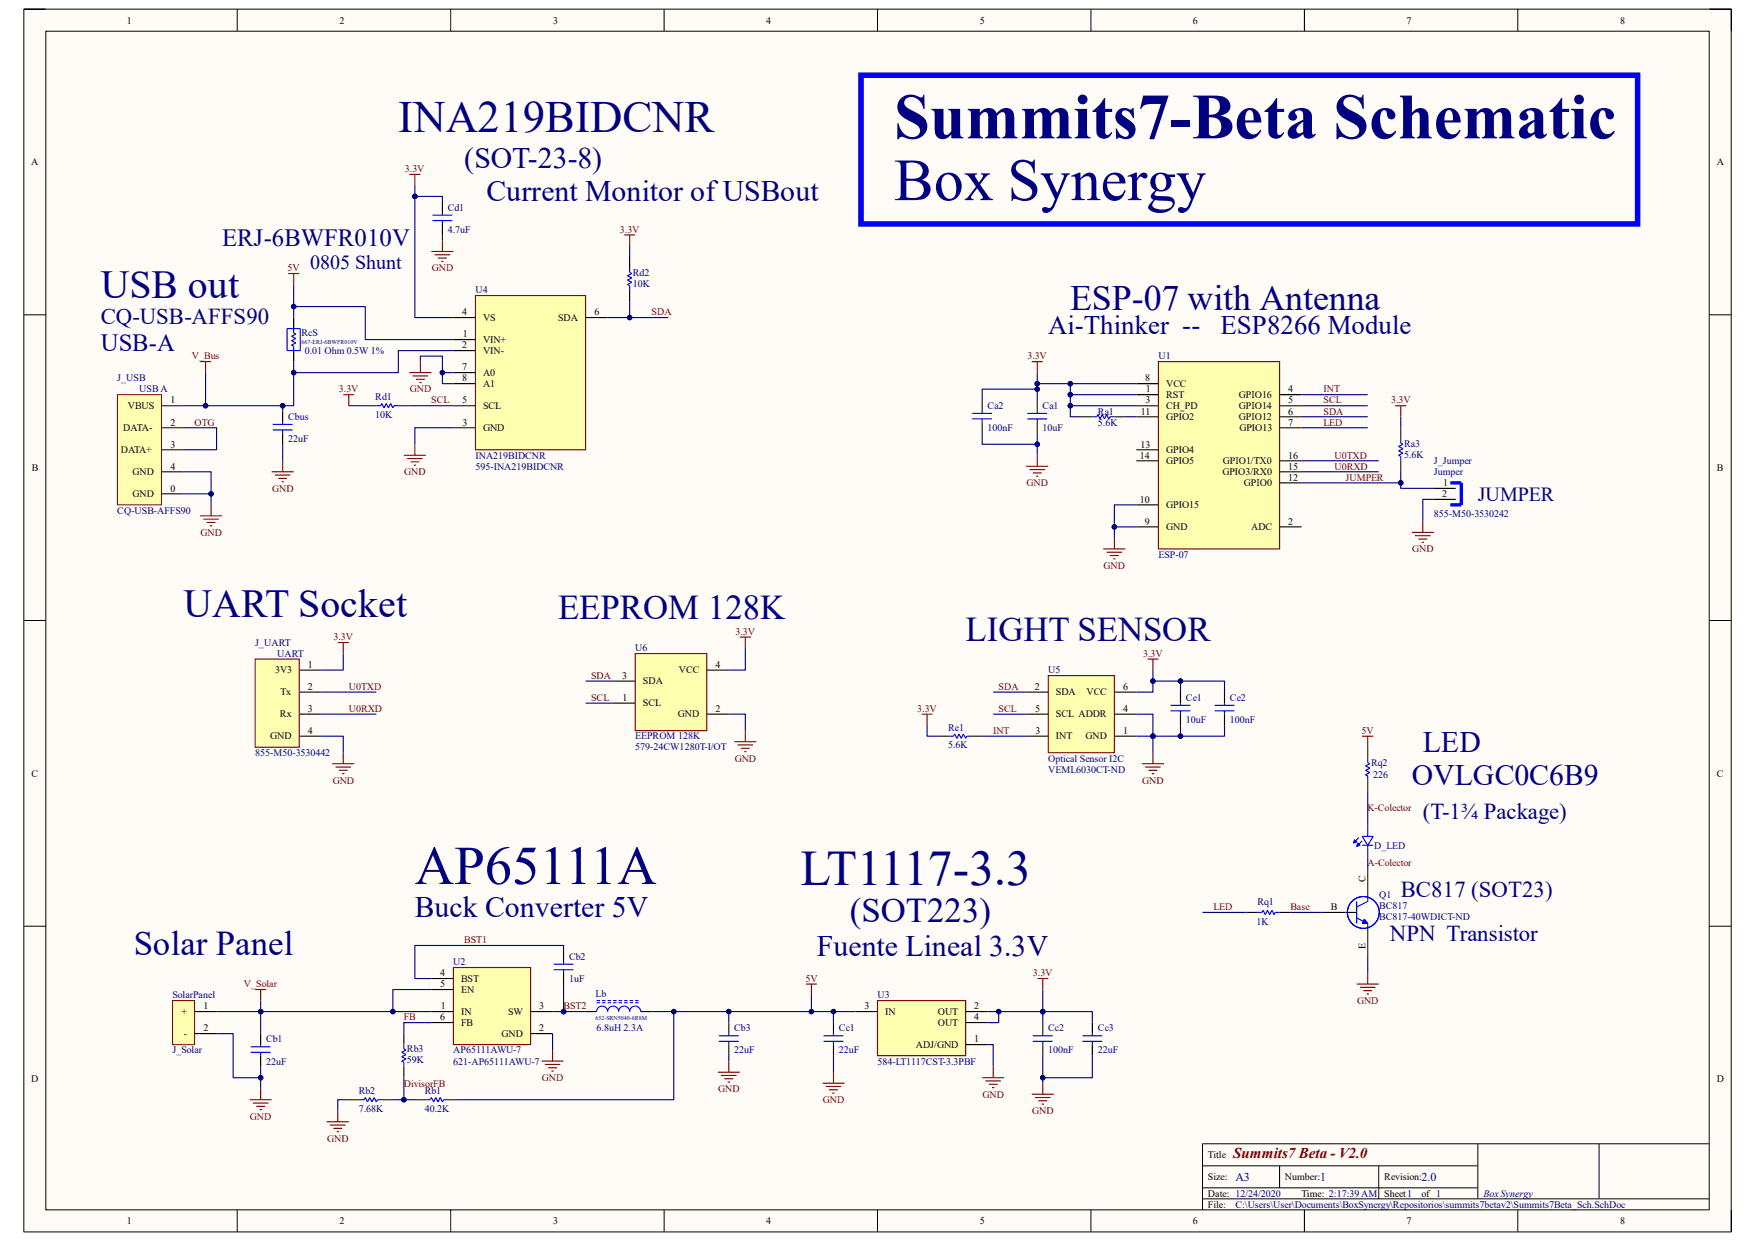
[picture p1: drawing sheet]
<svg xmlns="http://www.w3.org/2000/svg" width="297mm" height="210mm" viewBox="0 0 297 210" stroke-linecap="round" stroke-linejoin="round" font-family="sans-serif">
<defs><g id="words">
<text font-size="10.9" fill="#000080" x="151.3" y="23.4">Summits7-Beta Schematic</text>
<text font-size="10.1" fill="#000080" x="151.3" y="33.9">Box Synergy</text>
<text font-size="9.3" fill="#000080" x="70.2" y="149.6">AP65111A</text>
<text font-size="8.4" fill="#000080" x="135.5" y="149.8">LT1117-3.3</text>
<text font-size="7.6" fill="#000080" x="67.4" y="22.3">INA219BIDCNR</text>
<g font-size="6.7" fill="#000080">
<text x="17.1" y="50.4">USB out</text>
<text x="31.1" y="104.5">UART Socket</text>
</g>
<text font-size="6.1" fill="#000080" x="181.1" y="52.5">ESP-07 with Antenna</text>
<g font-size="5.9" fill="#000080">
<text x="94.4" y="104.7">EEPROM 128K</text>
<text x="163.4" y="108.4">LIGHT SENSOR</text>
<text x="143.8" y="156">(SOT223)</text>
<text x="22.6" y="161.5">Solar Panel</text>
</g>
<g font-size="5" fill="#000080">
<text x="78.6" y="28.4">(SOT-23-8)</text>
<text x="82.3" y="34">Current Monitor of USBout</text>
<text x="240.8" y="127.2">LED</text>
<text x="238.9" y="132.8">OVLGC0C6B9</text>
<text x="70.2" y="155.2">Buck Converter 5V</text>
<text x="138.3" y="161.7">Fuente Lineal 3.3V</text>
</g>
<g font-size="4.5" fill="#000080">
<text x="177.4" y="56.5">Ai-Thinker --</text>
<text x="206.6" y="56.5">ESP8266 Module</text>
</g>
<g font-size="4.2" fill="#000080">
<text x="37.6" y="41.7">ERJ-6BWFR010V</text>
<text x="17.1" y="59.4">USB-A</text>
</g>
<g font-size="3.9" fill="#000080">
<text x="17.1" y="54.8">CQ-USB-AFFS90</text>
<text x="240.8" y="138.7">(T-1¾ Package)</text>
<text x="237.1" y="151.7">BC817 (SOT23)</text>
<text x="235.2" y="159.2">NPN Transistor</text>
</g>
<g font-size="3.4" fill="#000080">
<text x="52.5" y="45.6">0805 Shunt</text>
<text x="250.1" y="84.7">JUMPER</text>
</g>
<text font-size="2.5" fill="#800000" x="208.7" y="196">Summits7 Beta - V2.0</text>
<g font-size="2" fill="#000080">
<text x="209.1" y="199.9">A3</text>
<text x="223.4" y="199.9">1</text>
<text x="240.6" y="199.9">2.0</text>
</g>
<g font-size="1.7">
<text x="21.5" y="4">1</text>
<text x="57.4" y="4">2</text>
<text x="93.6" y="4">3</text>
<text x="129.7" y="4">4</text>
<text x="165.8" y="4">5</text>
<text x="201.9" y="4">6</text>
<text x="238" y="4">7</text>
<text x="274.2" y="4">8</text>
<text x="5.3" y="28">A</text>
<text x="290.5" y="28">A</text>
<text x="78.2" y="53.4">4</text>
<text x="100.6" y="53.4">6</text>
<text x="78.2" y="59">2</text>
<text x="78.3" y="57.1">1</text>
<text x="81.7" y="54.3">VS</text>
<text x="81.7" y="58">VIN+</text>
<text x="81.7" y="59.9">VIN-</text>
<text x="94.4" y="54.3">SDA</text>
<text x="78.2" y="62.7">7</text>
<text x="78.2" y="64.6">8</text>
<text x="81.7" y="63.6">A0</text>
<text x="81.7" y="65.5">A1</text>
<text x="193.8" y="64.6">8</text>
<text x="197.4" y="65.5">VCC</text>
<text x="21.6" y="69.2">VBUS</text>
<text x="28.8" y="68.3">1</text>
<text x="78.2" y="68.3">5</text>
<text x="81.7" y="69.2">SCL</text>
<text x="193.1" y="70.1">11</text>
<text x="193.8" y="68.3">3</text>
<text x="193.9" y="66.4">1</text>
<text x="197.4" y="69.2">CH_PD</text>
<text x="197.4" y="67.4">RST</text>
<text x="197.4" y="71.1">GPIO2</text>
<text x="209.7" y="67.4">GPIO16</text>
<text x="209.7" y="69.2">GPIO14</text>
<text x="209.7" y="71.1">GPIO12</text>
<text x="218" y="66.4">4</text>
<text x="218" y="68.3">5</text>
<text x="218" y="70.1">6</text>
<text x="20.4" y="76.7">DATA+</text>
<text x="20.9" y="72.9">DATA-</text>
<text x="28.8" y="72">2</text>
<text x="28.8" y="75.7">3</text>
<text x="78.3" y="72">3</text>
<text x="81.7" y="72.9">GND</text>
<text x="192.9" y="77.6">14</text>
<text x="193" y="75.7">13</text>
<text x="197.4" y="76.7">GPIO4</text>
<text x="209.8" y="72.9">GPIO13</text>
<text x="218" y="72">7</text>
<text x="218" y="77.6">16</text>
<text x="5.4" y="79.7">B</text>
<text x="22.4" y="80.4">GND</text>
<text x="28.8" y="79.5">4</text>
<text x="28.8" y="83.2">0</text>
<text x="197.4" y="78.6">GPIO5</text>
<text x="206.9" y="80.4">GPIO3/RX0</text>
<text x="207" y="78.6">GPIO1/TX0</text>
<text x="210.5" y="82.3">GPIO0</text>
<text x="218" y="79.5">15</text>
<text x="218" y="81.4">12</text>
<text x="244.3" y="82.3">1</text>
<text x="290.6" y="79.7">B</text>
<text x="22.4" y="84.2">GND</text>
<text x="192.9" y="85.1">10</text>
<text x="193.8" y="88.8">9</text>
<text x="197.4" y="89.7">GND</text>
<text x="197.4" y="86">GPIO15</text>
<text x="211.8" y="89.7">ADC</text>
<text x="218" y="88.8">2</text>
<text x="244.1" y="84.2">2</text>
<text x="46.6" y="114">3V3</text>
<text x="52.1" y="113">1</text>
<text x="114.9" y="114">VCC</text>
<text x="121.1" y="113">4</text>
<text x="47.5" y="117.7">Tx</text>
<text x="52.1" y="116.8">2</text>
<text x="105.3" y="114.9">3</text>
<text x="105.4" y="118.6">1</text>
<text x="108.8" y="119.5">SCL</text>
<text x="108.8" y="115.8">SDA</text>
<text x="175.1" y="116.8">2</text>
<text x="178.7" y="117.7">SDA</text>
<text x="183.9" y="117.7">VCC</text>
<text x="190.1" y="116.8">6</text>
<text x="45.7" y="125.1">GND</text>
<text x="47.4" y="121.4">Rx</text>
<text x="52.1" y="120.5">3</text>
<text x="52.1" y="124.2">4</text>
<text x="114.7" y="121.4">GND</text>
<text x="121.1" y="120.5">2</text>
<text x="175.2" y="120.5">5</text>
<text x="175.2" y="124.2">3</text>
<text x="178.7" y="121.4">SCL ADDR</text>
<text x="178.7" y="125.1">INT</text>
<text x="183.7" y="125.1">GND</text>
<text x="190.1" y="124.2">1</text>
<text x="190.1" y="120.5">4</text>
<text x="5.3" y="131.4">C</text>
<text x="290.6" y="131.4">C</text>
<text x="231.1" y="149.2" transform="rotate(-90 231.1 149.2)">C</text>
<text x="225.2" y="154.1">B</text>
<text x="231.1" y="160.6" transform="rotate(-90 231.1 160.6)">E</text>
<text x="74.5" y="165.2">4</text>
<text x="74.5" y="167.1">5</text>
<text x="78" y="166.2">BST</text>
<text x="30.7" y="171.7">+</text>
<text x="34.4" y="170.8">1</text>
<text x="74.5" y="172.7">6</text>
<text x="74.6" y="170.8">1</text>
<text x="78" y="168">EN</text>
<text x="78" y="171.7">IN</text>
<text x="78" y="173.6">FB</text>
<text x="86" y="171.7">SW</text>
<text x="91.3" y="170.8">3</text>
<text x="146.3" y="170.8">3</text>
<text x="149.8" y="171.7">IN</text>
<text x="158.7" y="171.7">OUT</text>
<text x="158.7" y="173.6">OUT</text>
<text x="164.9" y="170.8">2</text>
<text x="164.9" y="172.7">4</text>
<text x="31.1" y="175.5">-</text>
<text x="34.4" y="174.5">2</text>
<text x="84.9" y="175.5">GND</text>
<text x="91.3" y="174.5">2</text>
<text x="155" y="177.3">ADJ/GND</text>
<text x="164.9" y="176.4">1</text>
<text x="5.3" y="183.2">D</text>
<text x="290.5" y="183.2">D</text>
<text x="204.4" y="196">Title</text>
<text x="204.4" y="199.7">Size:</text>
<text x="204.4" y="202.5">Date: 12/24/2020</text>
<text x="217.5" y="199.7">Number:</text>
<text x="220.3" y="202.5">Time: 2:17:39 AM</text>
<text x="234.3" y="199.7">Revision:</text>
<text x="234.3" y="202.5">Sheet1</text>
<text x="240.6" y="202.5">of 1</text>
<text x="21.5" y="207.2">1</text>
<text x="57.4" y="207.2">2</text>
<text x="93.6" y="207.2">3</text>
<text x="129.7" y="207.2">4</text>
<text x="165.8" y="207.2">5</text>
<text x="201.9" y="207.2">6</text>
<text x="204.4" y="204.4">File:</text>
<text x="238" y="207.2">7</text>
<text x="274.2" y="207.2">8</text>
</g>
<g font-size="1.7" fill="#800000">
<text x="68.5" y="29.2">3.3V</text>
<text x="104.9" y="39.4">3.3V</text>
<text x="48.7" y="45.9">5V</text>
<text x="73.1" y="45.9">GND</text>
<text x="110.3" y="53.4">SDA</text>
<text x="32.5" y="60.8">V_Bus</text>
<text x="173.9" y="60.8">3.3V</text>
<text x="57.4" y="66.4">3.3V</text>
<text x="69.3" y="66.4">GND</text>
<text x="73" y="68.3">SCL</text>
<text x="224" y="68.3">SCL</text>
<text x="224" y="70.1">SDA</text>
<text x="224" y="66.4">INT</text>
<text x="235.4" y="68.3">3.3V</text>
<text x="32.9" y="72">OTG</text>
<text x="224" y="72">LED</text>
<text x="225.8" y="77.6">U0TXD</text>
<text x="46.1" y="83.2">GND</text>
<text x="68.4" y="80.4">GND</text>
<text x="173.7" y="82.3">GND</text>
<text x="225.8" y="79.5">U0RXD</text>
<text x="227.7" y="81.4">JUMPER</text>
<text x="33.9" y="90.7">GND</text>
<text x="239" y="93.5">GND</text>
<text x="186.8" y="96.3">GND</text>
<text x="124.5" y="107.4">3.3V</text>
<text x="56.4" y="108.4">3.3V</text>
<text x="193.5" y="111.2">3.3V</text>
<text x="59" y="116.8">U0TXD</text>
<text x="100" y="114.9">SDA</text>
<text x="100" y="118.6">SCL</text>
<text x="169" y="116.8">SDA</text>
<text x="59" y="120.5">U0RXD</text>
<text x="155.2" y="120.5">3.3V</text>
<text x="168.1" y="124.2">INT</text>
<text x="169" y="120.5">SCL</text>
<text x="230.4" y="124.2">5V</text>
<text x="124.3" y="128.9">GND</text>
<text x="56.3" y="132.6">GND</text>
<text x="193.3" y="132.6">GND</text>
<text x="231.4" y="137.3">K-Colector</text>
<text x="231.4" y="146.6">A-Colector</text>
<text x="205.4" y="154.1">LED</text>
<text x="218.4" y="154.1">Base</text>
<text x="78.6" y="159.6">BST1</text>
<text x="41.3" y="167.1">V_Solar</text>
<text x="136.3" y="166.2">5V</text>
<text x="174.8" y="165.2">3.3V</text>
<text x="68.3" y="172.7">FB</text>
<text x="95.4" y="170.8">BST2</text>
<text x="229.7" y="169.9">GND</text>
<text x="68.3" y="183.9">DivisorFB</text>
<text x="91.7" y="183">GND</text>
<text x="121.5" y="184.8">GND</text>
<text x="166.3" y="185.8">GND</text>
<text x="42.3" y="189.5">GND</text>
<text x="139.2" y="186.7">GND</text>
<text x="174.7" y="188.6">GND</text>
<text x="55.4" y="193.2">GND</text>
</g>
<g font-size="1.7" fill="#000080">
<text x="75.8" y="35.7">Cd1</text>
<text x="75.8" y="39.4">4.7uF</text>
<text x="107.1" y="46.7">Rd2</text>
<text x="80.5" y="49.7">U4</text>
<text x="107.1" y="48.6">10K</text>
<text x="51" y="56.9">RcS</text>
<text x="51.6" y="59.9">0.01 Ohm 0.5W 1%</text>
<text x="19.9" y="64.6">J_USB</text>
<text x="196" y="60.8">U1</text>
<text x="23.6" y="66.4">USB A</text>
<text x="48.8" y="71.1">Cbus</text>
<text x="63.5" y="67.7">Rd1</text>
<text x="63.5" y="70.7">10K</text>
<text x="167.1" y="69.2">Ca2</text>
<text x="176.4" y="69.2">Ca1</text>
<text x="185.8" y="70.1">Ra1</text>
<text x="48.8" y="74.8">22uF</text>
<text x="80.5" y="77.6">INA219BIDCNR</text>
<text x="167.1" y="72.9">100nF</text>
<text x="176.4" y="72.9">10uF</text>
<text x="185.8" y="72">5.6K</text>
<text x="237.6" y="75.6">Ra3</text>
<text x="237.6" y="77.4">5.6K</text>
<text x="80.5" y="79.5">595-INA219BIDCNR</text>
<text x="242.7" y="80.4">Jumper</text>
<text x="242.7" y="78.6">J_Jumper</text>
<text x="19.9" y="87">CQ-USB-AFFS90</text>
<text x="242.7" y="87.5">855-M50-3530242</text>
<text x="196" y="94.4">ESP-07</text>
<text x="43.2" y="109.3">J_UART</text>
<text x="46.9" y="111.2">UART</text>
<text x="107.5" y="110.2">U6</text>
<text x="177.4" y="114">U5</text>
<text x="200.7" y="118.6">Ce1</text>
<text x="208.2" y="118.6">Ce2</text>
<text x="107.5" y="125.1">EEPROM 128K</text>
<text x="160.4" y="123.7">Re1</text>
<text x="200.7" y="122.3">10uF</text>
<text x="208.2" y="122.3">100nF</text>
<text x="43.2" y="127.9">855-M50-3530442</text>
<text x="107.5" y="127">579-24CW1280T-I/OT</text>
<text x="160.4" y="126.7">5.6K</text>
<text x="177.4" y="130.8">VEML6030CT-ND</text>
<text x="177.4" y="128.9">Optical Sensor I2C</text>
<text x="232" y="129.6">Rq2</text>
<text x="232.4" y="131.7">226</text>
<text x="232.6" y="143.6">D_LED</text>
<text x="212.8" y="153.1">Rq1</text>
<text x="233.4" y="155.7">BC817-40WDICT-ND</text>
<text x="233.4" y="152">Q1</text>
<text x="233.4" y="153.9">BC817</text>
<text x="212.6" y="156.5">1K</text>
<text x="76.7" y="163.4">U2</text>
<text x="96.3" y="162.4">Cb2</text>
<text x="96.3" y="166.2">1uF</text>
<text x="29.2" y="169">SolarPanel</text>
<text x="100.8" y="168.8">Lb</text>
<text x="148.5" y="169">U3</text>
<text x="29.2" y="178.3">J_Solar</text>
<text x="45" y="176.4">Cb1</text>
<text x="68.9" y="178.1">Rb3</text>
<text x="68.9" y="180">59K</text>
<text x="76.7" y="178.3">AP65111AWU-7</text>
<text x="101" y="174.5">6.8uH 2.3A</text>
<text x="124.2" y="174.5">Cb3</text>
<text x="124.2" y="178.3">22uF</text>
<text x="142" y="174.5">Cc1</text>
<text x="142" y="178.3">22uF</text>
<text x="177.4" y="174.5">Cc2</text>
<text x="177.4" y="178.3">100nF</text>
<text x="185.8" y="174.5">Cc3</text>
<text x="185.8" y="178.3">22uF</text>
<text x="45" y="180.2">22uF</text>
<text x="60.7" y="185.2">Rb2</text>
<text x="71.9" y="185.2">Rb1</text>
<text x="76.7" y="180.2">621-AP65111AWU-7</text>
<text x="148.5" y="180.2">584-LT1117CST-3.3PBF</text>
<text x="60.7" y="188.2">7.68K</text>
<text x="71.9" y="188.2">40.2K</text>
<text x="251" y="202.5">Box Synergy</text>
<text x="209.1" y="204.4">C:\Users\User\Documents\BoxSynergy\Repositorios\summits7betav2\Summits7Beta_Sch.SchDoc</text>
</g>
<g font-size="1" fill="#000080">
<text x="51" y="58.2">667-ERJ-6BWFR010V</text>
<text x="100.8" y="172.6">652-SRN5040-6R8M</text>
</g>
</g></defs>
<path d="M4 1.5h289v207h-289z" fill-rule="evenodd" fill="#fffcf8"/>
<path d="M4 1.5h289v207h-289z" fill="none" stroke="#000" stroke-width=".17"/>
<path d="M7.8 5.3h281.5v199.4h-281.5z" fill-rule="evenodd" fill="#fffcf8"/>
<g fill="none" stroke="#000" stroke-width=".17">
<path d="M4 1.5h3.8M7.8 5.3h281.5v199.4h-281.5zM40.1 1.5v3.8M76.3 1.5v3.8M112.4 1.5v3.8M148.5 1.5v3.8M184.6 1.5v3.8M220.7 1.5v3.8M256.9 1.5v3.8M289.3 1.5h3.7v3.8M4 53.3h3.8M289.3 53.3h3.7"/>
<path d="M4 105h3.8M289.3 105h3.7M4 156.7h3.8M289.3 156.7h3.7M203.5 197.3h46.6M216.6 197.3v3.7M233.3 197.3v5.6M250.1 193.6v9.3M270.6 193.6v9.3M289.3 193.6h-85.8v11.1M40.2 204.7v3.8M76.3 204.7v3.8"/>
<path d="M112.4 204.7v3.8M148.5 204.7v3.8M184.6 204.7v3.8M203.5 202.9h85.8M203.5 201h46.6M220.7 204.7v3.8M256.9 204.7v3.8M293 204.7v3.8"/>
</g>
<path d="M33.9 61.2h1.8M34.8 61.2v1.9M43.2 167.5h1.8M44.1 167.5v1.8M42.2 186.1h3.8M42.8 186.7h2.6M43.4 187.2h1.5M43.9 187.8h.4M44.1 184.2v1.9" fill="none" stroke="#800000" stroke-width=".19"/>
<path d="M29.2 169.3h3.7v7.5h-3.7z" fill-rule="evenodd" fill="#ffffb0"/>
<path d="M29.2 169.3h3.7v7.5h-3.7z" fill="none" stroke="#800000" stroke-width=".17"/>
<path d="M32.9 171.2h3.8M32.9 174.9h3.8M44.1 174.9v1.9M44.1 178.6v1.9" fill="none" stroke="#000" stroke-width=".19"/>
<path d="M42.4 178.1h3.4M42.4 177.2h3.4M44.1 176.8v.4M44.1 178.1v.5" fill="none" stroke="#00f" stroke-width=".19"/>
<path d="M148.5 169.3h14.9v9.3h-14.9z" fill-rule="evenodd" fill="#ffffb0"/>
<g fill="none" stroke="#800000" stroke-width=".19">
<path d="M33.9 87.3h3.7M34.4 87.9h2.6M35 88.4h1.5M35.5 89h.4M35.7 85.4v1.9M136.4 166.5h1.9M137.3 166.5v1.9M148.5 169.3h14.9v9.3h-14.9zM175.5 165.6h1.9M176.5 165.6v1.9M139.2 183.3h3.7M139.8 183.9h2.6"/>
<path d="M140.3 184.4h1.5M140.9 185h.3M141.1 181.5v1.8M166.2 182.4h3.7M166.8 182.9h2.6M167.3 183.5h1.5M167.9 184.1h.4M168.1 180.5v1.9M174.6 185.2h3.7M175.2 185.7h2.6M175.7 186.3h1.5M176.3 186.8h.4"/>
<path d="M176.5 183.3v1.9"/>
</g>
<path d="M144.8 171.2h3.7M163.4 171.2h3.7M163.4 173.1h3.7M163.4 176.8h3.8" fill="none" stroke="#000" stroke-width=".19"/>
<path d="M43.2 111.5h7.4v14.9h-7.4z" fill-rule="evenodd" fill="#ffffb0"/>
<path d="M43.2 111.5h7.4v14.9h-7.4z" fill="none" stroke="#800000" stroke-width=".17"/>
<path d="M74.9 34.2v1.8M74.9 37.9v1.9M166.2 67.7v1.9M166.2 71.5v1.8M50.6 113.4h3.8M50.6 117.1h3.8M50.6 120.9h3.8M50.6 124.6h3.8" fill="none" stroke="#000" stroke-width=".19"/>
<g fill="none" stroke="#800000" stroke-width=".19">
<path d="M69.3 29.5h1.8M70.2 29.5v1.9M48.8 46.3h1.8M49.7 46.3v1.8M73 42.6h3.7M73.6 43.1h2.6M74.1 43.7h1.5M74.7 44.2h.4M74.9 40.7v1.9M68.3 77h3.8M68.9 77.6h2.6M69.5 78.2h1.5"/>
<path d="M70 78.7h.4M70.2 75.2v1.8M173.7 78.9h3.7M174.2 79.5h2.6M174.6 61.2h1.9M175.5 61.2v1.9M175.5 77v1.9M174.8 80h1.5M175.4 80.6h.3M238.9 90.1h3.8M239.5 90.7h2.6M240 91.2h1.5"/>
<path d="M240.6 91.8h.4M240.8 88.2v1.9M57.2 108.7h1.8M58.1 108.7v1.9M56.2 129.2h3.8M56.8 129.8h2.6M57.3 130.4h1.5M57.9 130.9h.4M58.1 127.4v1.8"/>
</g>
<path d="M73.2 37.3h3.3M73.2 36.4h3.3M74.9 36v.4M74.9 37.3v.6M164.5 70.9h3.4M164.5 70h3.4M166.2 69.6v.4M166.2 70.9v.6" fill="none" stroke="#00f" stroke-width=".19"/>
<path d="M80.5 50h18.6v26.1h-18.6z" fill-rule="evenodd" fill="#ffffb0"/>
<path d="M80.5 50h18.6v26.1h-18.6z" fill="none" stroke="#800000" stroke-width=".19"/>
<path d="M49.7 53.7v1.9M49.7 59.3v1.9M76.7 53.7h3.8M76.7 57.5h3.8M76.7 59.3h3.8M99.1 53.7h3.7M76.7 63.1h3.8M76.7 64.9h3.8M76.7 68.7h3.8M76.7 72.4h3.8" fill="none" stroke="#000" stroke-width=".19"/>
<path d="M48.6 55.6h2.2v3.7h-2.2zM49.7 55.6v.8l.4 .1-.8 .4 .8 .4-.8 .4 .8 .3-.8 .4 .4 .2v.7" fill="none" stroke="#00f" stroke-width=".19"/>
<path d="M76.7 163.7h13.1v13.1h-13.1z" fill-rule="evenodd" fill="#ffffb0"/>
<g fill="none" stroke="#800000" stroke-width=".19">
<path d="M76.7 163.7h13.1v13.1h-13.1zM91.7 179.6h3.7M93.5 177.7v1.9M123.3 179.6v1.9M229.6 166.5h3.7M230.2 167.1h2.6M230.7 167.7h1.5M231.3 168.2h.4M231.5 164.7v1.8M55.3 189.8h3.7M55.9 190.4h2.6M56.4 191h1.5"/>
<path d="M57 191.5h.4M57.2 188v1.8M92.2 180.1h2.6M92.8 180.7h1.5M93.3 181.3h.4M121.5 181.5h3.7M122 182h2.7M122.6 182.6h1.5M123.2 183.1h.3"/>
</g>
<g fill="none" stroke="#000" stroke-width=".19">
<path d="M106.6 43.5v1.9M106.6 49.1v1.8M211 154.4h1.8M216.6 154.4h1.8M68.3 174.9v1.9M73 165.6h3.7M73 167.5h3.7M73 171.2h3.7M73 173.1h3.7M89.8 171.2h3.7M89.8 174.9h3.7M95.4 160.9v1.9"/>
<path d="M95.4 164.7v1.8M99.1 171.2h1.9M108.4 171.2h1.9M123.3 173.1v1.8M123.3 176.8v1.8M59 186.1h1.9M64.6 186.1h1.9M68.3 180.5v1.9M70.2 186.1h1.9M75.8 186.1h1.9"/>
</g>
<g fill="none" stroke="#00f" stroke-width=".19">
<path d="M106.6 45.4v.7l.3 .2-.7 .4 .7 .3-.7 .4 .7 .4-.7 .3 .4 .2v.8M212.8 154.4h.8l.2-.4 .3 .8 .4-.8 .4 .8 .4-.8 .3 .8 .2-.4h.8M230 141.7l-.7 .7M230.5 141.6h1.9l-.9 1.4zM230.5 143h1.9M230.5 142.3l-.6 .6M68.3 176.8v.7l.4 .2-.7 .4 .7 .4-.7 .3 .7 .4-.7 .4 .3 .2v.7M93.7 164.1h3.4M93.7 163.2h3.4M95.4 162.8v.4M95.4 164.1v.6M101 171.2a.93 .93 0 0 1 .9-.9 .93 .93 0 0 1 .9 .9 .93 .93 0 0 1 1-.9 .93 .93 0 0 1 .9 .9 .93 .93 0 0 1 .9-.9 .93 .93 0 0 1 1 .9 .93 .93 0 0 1 .9-.9 .93 .93 0 0 1 .9 .9"/>
<path d="M101 169.7h.6M101 169.3h.6M101.9 169.7h.6M101.9 169.3h.6M102.8 169.7h.6M102.8 169.3h.6M103.8 169.7h.5M103.8 169.3h.5M104.7 169.7h.6M104.7 169.3h.6M105.6 169.7h.6M105.6 169.3h.6"/>
<path d="M106.6 169.7h.5M106.6 169.3h.5M107.5 169.7h.6M107.5 169.3h.6M121.7 176.2h3.3M121.7 175.3h3.3M123.3 174.9v.4M123.3 176.2v.6M60.9 186.1h.7l.2-.4 .4 .8 .4-.8 .3 .8 .4-.8 .4 .8 .2-.4h.7M72.1 186.1h.7l.2-.4 .4 .8 .4-.8 .3 .8 .4-.8 .4 .8 .2-.4h.7"/>
</g>
<path d="M229.2 142.1l.4 .4-.6 .2z" fill="#00f"/>
<path d="M229.2 142.1l.4 .4-.6 .2z" fill="none" stroke="#00f" stroke-width=".19"/>
<path d="M229.8 142.7l.4 .3-.6 .2z" fill="#00f"/>
<g fill="none" stroke="#00f" stroke-width=".19">
<path d="M46.2 72.8h3.3M46.2 71.8h3.3M47.8 71.5v.3M47.8 72.8v.5M63.7 68.7h.7l.2-.4 .4 .7 .4-.7 .3 .7 .4-.7 .4 .7 .2-.3h.7M173.9 70.9h3.3M173.9 70h3.3M175.5 69.6v.4M175.5 70.9v.6M229.8 142.7l.4 .3-.6 .2zM231.5 140.4v1.2M231.5 143v1.2"/>
<path d="M139.4 176.2h3.3M139.4 175.3h3.3M141.1 174.9v.4M141.1 176.2v.6M174.8 176.2h3.3M174.8 175.3h3.3M176.5 174.9v.4M176.5 176.2v.6"/>
</g>
<path d="M47.8 69.6v1.9M47.8 73.3v1.9M61.8 68.7h1.9M67.4 68.7h1.9M175.5 67.7v1.9M175.5 71.5v1.8M231.5 139.5v.9M231.5 144.2v.9M141.1 173.1v1.8M141.1 176.8v1.8M176.5 173.1v1.8M176.5 176.8v1.8" fill="none" stroke="#000" stroke-width=".19"/>
<path d="M105.6 39.8h1.9M106.6 39.8v1.8M46 79.8h3.7M47.8 78v1.8M58.1 66.8h1.9M59 66.8v1.9M46.5 80.4h2.6M47.1 81h1.5M47.7 81.5h.3" fill="none" stroke="#800000" stroke-width=".19"/>
<circle cx="95.4" cy="171.2" r=".37" fill="#000080"/>
<circle cx="95.4" cy="171.2" r=".37" fill="none" stroke="#000080" stroke-width=".17"/>
<path d="M242.7 82.6h3.7M242.7 84.5h3.7" fill="none" stroke="#000" stroke-width=".19"/>
<path d="M245.4 81.7h1.9v3.7h-1.9" fill="none" stroke="#00f" stroke-width=".56"/>
<path d="M145.7 12.7h131.4v25.2h-131.4z" fill="none" stroke="#00f" stroke-width=".93" stroke-linecap="butt"/>
<path d="M69.3 63.1h3.7M69.8 63.6h2.6M70.4 64.2h1.5M71 64.7h.3M71.1 61.2v1.9" fill="none" stroke="#800000" stroke-width=".19"/>
<path d="M19.9 66.8h7.4v18.6h-7.4z" fill-rule="evenodd" fill="#ffffb0"/>
<path d="M19.9 66.8h7.4v18.6h-7.4z" fill="none" stroke="#800000" stroke-width=".17"/>
<path d="M27.3 68.7h3.8M27.3 72.4h3.8M27.3 76.1h3.8M27.3 79.8h3.8M27.3 83.6h3.8" fill="none" stroke="#000" stroke-width=".19"/>
<path d="M107.5 110.6h12.1v13.1h-12.1z" fill-rule="evenodd" fill="#ffffb0"/>
<path d="M107.5 110.6h12.1v13.1h-12.1zM125.2 107.8h1.9M126.1 107.8v1.9M124.3 125.5h3.7M124.8 126.1h2.6M125.4 126.6h1.5M126 127.2h.3M126.1 123.7v1.8" fill="none" stroke="#800000" stroke-width=".19"/>
<path d="M103.8 119h3.7M103.8 115.3h3.7M119.6 113.4h3.7M119.6 120.9h3.7" fill="none" stroke="#000" stroke-width=".19"/>
<path d="M196 61.2h20.6v31.7h-20.6z" fill-rule="evenodd" fill="#ffffb0"/>
<g fill="none" stroke="#800000" stroke-width=".19">
<path d="M196 61.2h20.6v31.7h-20.6zM236.1 68.7h1.9M237.1 68.7v1.8M186.7 92.9h3.8M187.3 93.5h2.6M187.8 94h1.5M188.4 94.6h.4M188.6 91v1.9M194.2 111.5h1.8M195.1 111.5v1.9M193.3 129.2h3.7M193.8 129.8h2.6"/>
<path d="M194.4 130.4h1.5M194.9 130.9h.4M195.1 127.4v1.8M230.5 124.6h1.9M231.5 124.6v1.8"/>
</g>
<g fill="none" stroke="#000" stroke-width=".19">
<path d="M183 70.5h1.9M188.6 70.5h1.9M192.3 64.9h3.7M192.3 68.7h3.7M192.3 66.8h3.7M192.3 70.5h3.7M192.3 78h3.7M192.3 76.1h3.7M216.6 68.7h3.7M216.6 66.8h3.7M216.6 70.5h3.7M216.6 72.4h3.7"/>
<path d="M216.6 79.8h3.7M216.6 78h3.7M237.1 72.4v1.9M237.1 78v1.8M192.3 89.2h3.7M192.3 85.4h3.7M216.6 89.2h3.7M216.6 81.7h3.7M231.5 126.4v1.9M231.5 132v1.9"/>
</g>
<path d="M184.9 70.5h.7l.2-.3 .4 .7 .3-.7 .4 .7 .4-.7 .4 .7 .1-.4h.8M237.1 74.3v.7l.3 .2-.7 .4 .7 .3-.7 .4 .7 .4-.7 .3 .4 .2v.8M231.5 128.3v.8l.3 .1-.7 .4 .7 .4-.7 .4 .7 .3-.7 .4 .4 .2v.7" fill="none" stroke="#00f" stroke-width=".19"/>
<path d="M177.4 114.3h11.2v13.1h-11.2z" fill-rule="evenodd" fill="#ffffb0"/>
<path d="M177.4 114.3h11.2v13.1h-11.2zM156 120.9h1.8M156.9 120.9v1.8" fill="none" stroke="#800000" stroke-width=".19"/>
<g fill="none" stroke="#000" stroke-width=".19">
<path d="M173.7 117.1h3.7M188.6 117.1h3.7M199.8 117.1v1.9M207.2 117.1v1.9M158.8 124.6h1.8M164.4 124.6h1.8M173.7 120.9h3.7M173.7 124.6h3.7M188.6 120.9h3.7M188.6 124.6h3.7M199.8 120.9v1.8M207.2 120.9v1.8"/>
<path d="M224 154.4h5.6M231.5 147v5.5M231.5 156.3v5.6M184.9 173.1v1.8M184.9 176.8v1.8"/>
</g>
<g fill="none" stroke="#00f" stroke-width=".19">
<path d="M198.1 119.4h3.4M199.8 119v.4M205.6 119.4h3.3M207.2 119v.4M160.6 124.6h.8l.2-.4 .3 .8 .4-.8 .4 .8 .3-.8 .4 .8 .2-.4h.8M198.1 120.3h3.4M199.8 120.3v.6M205.6 120.3h3.3M207.2 120.3v.6M229.6 152.5v3.8M229.6 155.3l1.9 1M230.9 155.5l.6 .8h-1z"/>
<path d="M231.1 156.1l-.2-.4-.2 .4 .8 .2M231.5 152.5l-1.9 1M183.2 176.2h3.3M183.2 175.3h3.3M184.9 174.9v.4M184.9 176.2v.6"/>
<circle cx="230.7" cy="154.4" r="2.69"/>
</g>
<path d="M31.1 83.6h4.6M231.5 133.9v5.6" fill="none" stroke="#000080" stroke-width=".19"/>
<circle cx="35.7" cy="83.6" r=".37" fill="#000080"/>
<circle cx="35.7" cy="83.6" r=".37" fill="none" stroke="#000080" stroke-width=".17"/>
<path d="M31.1 79.8h4.6v5.6" fill="none" stroke="#000080" stroke-width=".19"/>
<circle cx="35.7" cy="83.6" r=".37" fill="#000080"/>
<circle cx="35.7" cy="83.6" r=".37" fill="none" stroke="#000080" stroke-width=".17"/>
<path d="M31.1 72.4h5.6v3.7h-5.6M34.8 63.1v5.6h-3.7" fill="none" stroke="#000080" stroke-width=".19"/>
<circle cx="34.8" cy="68.7" r=".37" fill="#000080"/>
<circle cx="34.8" cy="68.7" r=".37" fill="none" stroke="#000080" stroke-width=".17"/>
<path d="M49.7 61.2v7.5h-14.9" fill="none" stroke="#000080" stroke-width=".19"/>
<circle cx="49.7" cy="63.1" r=".37" fill="#000080"/>
<circle cx="49.7" cy="63.1" r=".37" fill="none" stroke="#000080" stroke-width=".17"/>
<circle cx="47.8" cy="68.7" r=".37" fill="#000080"/>
<circle cx="47.8" cy="68.7" r=".37" fill="none" stroke="#000080" stroke-width=".17"/>
<circle cx="34.8" cy="68.7" r=".37" fill="#000080"/>
<circle cx="34.8" cy="68.7" r=".37" fill="none" stroke="#000080" stroke-width=".17"/>
<path d="M36.7 174.9h2.8v7.5h4.6" fill="none" stroke="#000080" stroke-width=".19"/>
<circle cx="44.1" cy="182.4" r=".37" fill="#000080"/>
<circle cx="44.1" cy="182.4" r=".37" fill="none" stroke="#000080" stroke-width=".17"/>
<path d="M36.7 171.2h36.3" fill="none" stroke="#000080" stroke-width=".19"/>
<circle cx="66.5" cy="171.2" r=".37" fill="#000080"/>
<circle cx="66.5" cy="171.2" r=".37" fill="none" stroke="#000080" stroke-width=".17"/>
<circle cx="44.1" cy="171.2" r=".37" fill="#000080"/>
<circle cx="44.1" cy="171.2" r=".37" fill="none" stroke="#000080" stroke-width=".17"/>
<path d="M76.7 59.3h-9.3v3.8h-17.7" fill="none" stroke="#000080" stroke-width=".19"/>
<circle cx="49.7" cy="63.1" r=".37" fill="#000080"/>
<circle cx="49.7" cy="63.1" r=".37" fill="none" stroke="#000080" stroke-width=".17"/>
<path d="M49.7 51.9h12.1v5.6h14.9" fill="none" stroke="#000080" stroke-width=".19"/>
<circle cx="49.7" cy="51.9" r=".37" fill="#000080"/>
<circle cx="49.7" cy="51.9" r=".37" fill="none" stroke="#000080" stroke-width=".17"/>
<path d="M59 68.7h2.8M54.4 117.1h9.3M58.1 110.6v2.8h-3.7M54.4 124.6h3.7v2.8M54.4 120.9h9.3M59 186.1h-1.8v1.9M66.5 186.1h1.8" fill="none" stroke="#000080" stroke-width=".19"/>
<circle cx="68.3" cy="186.1" r=".37" fill="#000080"/>
<circle cx="68.3" cy="186.1" r=".37" fill="none" stroke="#000080" stroke-width=".17"/>
<path d="M73 167.5h-6.5v3.7" fill="none" stroke="#000080" stroke-width=".19"/>
<circle cx="66.5" cy="171.2" r=".37" fill="#000080"/>
<circle cx="66.5" cy="171.2" r=".37" fill="none" stroke="#000080" stroke-width=".17"/>
<path d="M68.3 182.4v3.7h1.9" fill="none" stroke="#000080" stroke-width=".19"/>
<circle cx="68.3" cy="186.1" r=".37" fill="#000080"/>
<circle cx="68.3" cy="186.1" r=".37" fill="none" stroke="#000080" stroke-width=".17"/>
<path d="M70.2 33.2v20.5h6.5M69.3 68.7h7.4M76.7 72.4h-6.5v2.8M73 173.1h-4.7v1.8M95.4 160.9v-.9h-25.2v5.6h2.8" fill="none" stroke="#000080" stroke-width=".19"/>
<circle cx="70.2" cy="33.2" r=".37" fill="#000080"/>
<circle cx="70.2" cy="33.2" r=".37" fill="none" stroke="#000080" stroke-width=".17"/>
<path d="M70.2 33.2h4.7v1" fill="none" stroke="#000080" stroke-width=".19"/>
<circle cx="70.2" cy="33.2" r=".37" fill="#000080"/>
<circle cx="70.2" cy="33.2" r=".37" fill="none" stroke="#000080" stroke-width=".17"/>
<path d="M71.1 61.2v-.9h3.8v2.8h1.8" fill="none" stroke="#000080" stroke-width=".19"/>
<circle cx="74.9" cy="63.1" r=".37" fill="#000080"/>
<circle cx="74.9" cy="63.1" r=".37" fill="none" stroke="#000080" stroke-width=".17"/>
<path d="M74.9 63.1v1.8h1.8" fill="none" stroke="#000080" stroke-width=".19"/>
<circle cx="74.9" cy="63.1" r=".37" fill="#000080"/>
<circle cx="74.9" cy="63.1" r=".37" fill="none" stroke="#000080" stroke-width=".17"/>
<path d="M114 171.2v14.9h-36.3" fill="none" stroke="#000080" stroke-width=".19"/>
<circle cx="114" cy="171.2" r=".37" fill="#000080"/>
<circle cx="114" cy="171.2" r=".37" fill="none" stroke="#000080" stroke-width=".17"/>
<path d="M93.5 171.2h5.6" fill="none" stroke="#000080" stroke-width=".19"/>
<circle cx="95.4" cy="171.2" r=".37" fill="#000080"/>
<circle cx="95.4" cy="171.2" r=".37" fill="none" stroke="#000080" stroke-width=".17"/>
<path d="M102.8 53.7h10.3M99.1 119h4.7M99.1 115.3h4.7" fill="none" stroke="#000080" stroke-width=".19"/>
<circle cx="106.6" cy="53.7" r=".37" fill="#000080"/>
<circle cx="106.6" cy="53.7" r=".37" fill="none" stroke="#000080" stroke-width=".17"/>
<path d="M110.3 171.2h13" fill="none" stroke="#000080" stroke-width=".19"/>
<circle cx="114" cy="171.2" r=".37" fill="#000080"/>
<circle cx="114" cy="171.2" r=".37" fill="none" stroke="#000080" stroke-width=".17"/>
<circle cx="123.3" cy="171.2" r=".37" fill="#000080"/>
<circle cx="123.3" cy="171.2" r=".37" fill="none" stroke="#000080" stroke-width=".17"/>
<path d="M144.8 171.2h-21.5v1.9" fill="none" stroke="#000080" stroke-width=".19"/>
<circle cx="141.1" cy="171.2" r=".37" fill="#000080"/>
<circle cx="141.1" cy="171.2" r=".37" fill="none" stroke="#000080" stroke-width=".17"/>
<circle cx="137.3" cy="171.2" r=".37" fill="#000080"/>
<circle cx="137.3" cy="171.2" r=".37" fill="none" stroke="#000080" stroke-width=".17"/>
<circle cx="123.3" cy="171.2" r=".37" fill="#000080"/>
<circle cx="123.3" cy="171.2" r=".37" fill="none" stroke="#000080" stroke-width=".17"/>
<path d="M166.2 73.3v1.9h9.3v-1.9M126.1 109.7v3.7h-2.8M123.3 120.9h2.8v2.8M156.9 122.7v1.9h1.9M166.2 124.6h7.5" fill="none" stroke="#000080" stroke-width=".19"/>
<circle cx="175.5" cy="75.2" r=".37" fill="#000080"/>
<circle cx="175.5" cy="75.2" r=".37" fill="none" stroke="#000080" stroke-width=".17"/>
<path d="M166.2 67.7v-1.8h9.3v1.8" fill="none" stroke="#000080" stroke-width=".19"/>
<circle cx="175.5" cy="65.9" r=".37" fill="#000080"/>
<circle cx="175.5" cy="65.9" r=".37" fill="none" stroke="#000080" stroke-width=".17"/>
<path d="M167.2 176.8h.9v3.7M176.5 167.5v3.7h-7.5v1.9h-1.8" fill="none" stroke="#000080" stroke-width=".19"/>
<circle cx="176.5" cy="171.2" r=".37" fill="#000080"/>
<circle cx="176.5" cy="171.2" r=".37" fill="none" stroke="#000080" stroke-width=".17"/>
<circle cx="169" cy="171.2" r=".37" fill="#000080"/>
<circle cx="169" cy="171.2" r=".37" fill="none" stroke="#000080" stroke-width=".17"/>
<path d="M167.1 171.2h1.9" fill="none" stroke="#000080" stroke-width=".19"/>
<circle cx="169" cy="171.2" r=".37" fill="#000080"/>
<circle cx="169" cy="171.2" r=".37" fill="none" stroke="#000080" stroke-width=".17"/>
<path d="M175.5 64.9h16.8M168.1 117.1h5.6M168.1 120.9h5.6" fill="none" stroke="#000080" stroke-width=".19"/>
<circle cx="181.1" cy="64.9" r=".37" fill="#000080"/>
<circle cx="181.1" cy="64.9" r=".37" fill="none" stroke="#000080" stroke-width=".17"/>
<circle cx="175.5" cy="64.9" r=".37" fill="#000080"/>
<circle cx="175.5" cy="64.9" r=".37" fill="none" stroke="#000080" stroke-width=".17"/>
<path d="M184.9 178.6v3.8h-8.4" fill="none" stroke="#000080" stroke-width=".19"/>
<circle cx="176.5" cy="182.4" r=".37" fill="#000080"/>
<circle cx="176.5" cy="182.4" r=".37" fill="none" stroke="#000080" stroke-width=".17"/>
<path d="M176.5 171.2h8.4v1.9" fill="none" stroke="#000080" stroke-width=".19"/>
<circle cx="176.5" cy="171.2" r=".37" fill="#000080"/>
<circle cx="176.5" cy="171.2" r=".37" fill="none" stroke="#000080" stroke-width=".17"/>
<path d="M181.1 64.9v5.6h1.9" fill="none" stroke="#000080" stroke-width=".19"/>
<circle cx="181.1" cy="68.7" r=".37" fill="#000080"/>
<circle cx="181.1" cy="68.7" r=".37" fill="none" stroke="#000080" stroke-width=".17"/>
<circle cx="181.1" cy="66.8" r=".37" fill="#000080"/>
<circle cx="181.1" cy="66.8" r=".37" fill="none" stroke="#000080" stroke-width=".17"/>
<circle cx="181.1" cy="64.9" r=".37" fill="#000080"/>
<circle cx="181.1" cy="64.9" r=".37" fill="none" stroke="#000080" stroke-width=".17"/>
<path d="M181.1 68.7h11.2" fill="none" stroke="#000080" stroke-width=".19"/>
<circle cx="181.1" cy="68.7" r=".37" fill="#000080"/>
<circle cx="181.1" cy="68.7" r=".37" fill="none" stroke="#000080" stroke-width=".17"/>
<path d="M181.1 66.8h11.2" fill="none" stroke="#000080" stroke-width=".19"/>
<circle cx="181.1" cy="66.8" r=".37" fill="#000080"/>
<circle cx="181.1" cy="66.8" r=".37" fill="none" stroke="#000080" stroke-width=".17"/>
<path d="M192.3 89.2h-3.7v1.8" fill="none" stroke="#000080" stroke-width=".19"/>
<circle cx="188.6" cy="89.2" r=".37" fill="#000080"/>
<circle cx="188.6" cy="89.2" r=".37" fill="none" stroke="#000080" stroke-width=".17"/>
<path d="M192.3 85.4h-3.7v3.8" fill="none" stroke="#000080" stroke-width=".19"/>
<circle cx="188.6" cy="89.2" r=".37" fill="#000080"/>
<circle cx="188.6" cy="89.2" r=".37" fill="none" stroke="#000080" stroke-width=".17"/>
<path d="M190.5 70.5h1.8M192.3 124.6h2.8v2.8" fill="none" stroke="#000080" stroke-width=".19"/>
<circle cx="195.1" cy="124.6" r=".37" fill="#000080"/>
<circle cx="195.1" cy="124.6" r=".37" fill="none" stroke="#000080" stroke-width=".17"/>
<path d="M192.3 120.9h2.8v3.7" fill="none" stroke="#000080" stroke-width=".19"/>
<circle cx="195.1" cy="124.6" r=".37" fill="#000080"/>
<circle cx="195.1" cy="124.6" r=".37" fill="none" stroke="#000080" stroke-width=".17"/>
<path d="M195.1 113.4v3.7h-2.8" fill="none" stroke="#000080" stroke-width=".19"/>
<circle cx="195.1" cy="115.3" r=".37" fill="#000080"/>
<circle cx="195.1" cy="115.3" r=".37" fill="none" stroke="#000080" stroke-width=".17"/>
<path d="M199.8 122.7v1.9h-4.7" fill="none" stroke="#000080" stroke-width=".19"/>
<circle cx="199.8" cy="124.6" r=".37" fill="#000080"/>
<circle cx="199.8" cy="124.6" r=".37" fill="none" stroke="#000080" stroke-width=".17"/>
<circle cx="195.1" cy="124.6" r=".37" fill="#000080"/>
<circle cx="195.1" cy="124.6" r=".37" fill="none" stroke="#000080" stroke-width=".17"/>
<path d="M195.1 115.3h4.7v1.8" fill="none" stroke="#000080" stroke-width=".19"/>
<circle cx="199.8" cy="115.3" r=".37" fill="#000080"/>
<circle cx="199.8" cy="115.3" r=".37" fill="none" stroke="#000080" stroke-width=".17"/>
<circle cx="195.1" cy="115.3" r=".37" fill="#000080"/>
<circle cx="195.1" cy="115.3" r=".37" fill="none" stroke="#000080" stroke-width=".17"/>
<path d="M207.2 122.7v1.9h-7.4" fill="none" stroke="#000080" stroke-width=".19"/>
<circle cx="199.8" cy="124.6" r=".37" fill="#000080"/>
<circle cx="199.8" cy="124.6" r=".37" fill="none" stroke="#000080" stroke-width=".17"/>
<path d="M199.8 115.3h7.4v1.8" fill="none" stroke="#000080" stroke-width=".19"/>
<circle cx="199.8" cy="115.3" r=".37" fill="#000080"/>
<circle cx="199.8" cy="115.3" r=".37" fill="none" stroke="#000080" stroke-width=".17"/>
<path d="M237.1 79.8v1.9h-16.8M203.5 154.4h7.5M218.4 154.4h5.6" fill="none" stroke="#000080" stroke-width=".19"/>
<circle cx="237.1" cy="81.7" r=".37" fill="#000080"/>
<circle cx="237.1" cy="81.7" r=".37" fill="none" stroke="#000080" stroke-width=".17"/>
<path d="M220.3 79.8h13M220.3 78h13M220.3 72.4h11.2M220.3 70.5h11.2M220.3 68.7h11.2M220.3 66.8h11.2M237.1 81.7v.9h5.6" fill="none" stroke="#000080" stroke-width=".19"/>
<circle cx="237.1" cy="81.7" r=".37" fill="#000080"/>
<circle cx="237.1" cy="81.7" r=".37" fill="none" stroke="#000080" stroke-width=".17"/>
<path d="M242.7 84.5h-1.9v3.7M44.1 180.5v3.7" fill="none" stroke="#000080" stroke-width=".19"/>
<circle cx="44.1" cy="182.4" r=".37" fill="#000080"/>
<circle cx="44.1" cy="182.4" r=".37" fill="none" stroke="#000080" stroke-width=".17"/>
<path d="M44.1 171.2v3.7" fill="none" stroke="#000080" stroke-width=".19"/>
<circle cx="44.1" cy="171.2" r=".37" fill="#000080"/>
<circle cx="44.1" cy="171.2" r=".37" fill="none" stroke="#000080" stroke-width=".17"/>
<path d="M44.1 169.3v1.9" fill="none" stroke="#000080" stroke-width=".19"/>
<circle cx="44.1" cy="171.2" r=".37" fill="#000080"/>
<circle cx="44.1" cy="171.2" r=".37" fill="none" stroke="#000080" stroke-width=".17"/>
<path d="M47.8 68.7v.9M47.8 75.2v2.8" fill="none" stroke="#000080" stroke-width=".19"/>
<circle cx="47.8" cy="68.7" r=".37" fill="#000080"/>
<circle cx="47.8" cy="68.7" r=".37" fill="none" stroke="#000080" stroke-width=".17"/>
<path d="M49.7 48.1v5.6" fill="none" stroke="#000080" stroke-width=".19"/>
<circle cx="49.7" cy="51.9" r=".37" fill="#000080"/>
<circle cx="49.7" cy="51.9" r=".37" fill="none" stroke="#000080" stroke-width=".17"/>
<path d="M70.2 31.4v1.8" fill="none" stroke="#000080" stroke-width=".19"/>
<circle cx="70.2" cy="33.2" r=".37" fill="#000080"/>
<circle cx="70.2" cy="33.2" r=".37" fill="none" stroke="#000080" stroke-width=".17"/>
<path d="M74.9 39.8v.9M93.5 174.9v2.8M95.4 166.5v4.7" fill="none" stroke="#000080" stroke-width=".19"/>
<circle cx="95.4" cy="171.2" r=".37" fill="#000080"/>
<circle cx="95.4" cy="171.2" r=".37" fill="none" stroke="#000080" stroke-width=".17"/>
<path d="M106.6 50.9v2.8" fill="none" stroke="#000080" stroke-width=".19"/>
<circle cx="106.6" cy="53.7" r=".37" fill="#000080"/>
<circle cx="106.6" cy="53.7" r=".37" fill="none" stroke="#000080" stroke-width=".17"/>
<path d="M106.6 41.6v1.9M123.3 178.6v1M137.3 168.4v2.8" fill="none" stroke="#000080" stroke-width=".19"/>
<circle cx="137.3" cy="171.2" r=".37" fill="#000080"/>
<circle cx="137.3" cy="171.2" r=".37" fill="none" stroke="#000080" stroke-width=".17"/>
<path d="M141 171.2v1.9M141.1 178.6v2.9" fill="none" stroke="#000080" stroke-width=".19"/>
<circle cx="141.1" cy="171.2" r=".37" fill="#000080"/>
<circle cx="141.1" cy="171.2" r=".37" fill="none" stroke="#000080" stroke-width=".17"/>
<path d="M175.5 75.2v1.8" fill="none" stroke="#000080" stroke-width=".19"/>
<circle cx="175.5" cy="75.2" r=".37" fill="#000080"/>
<circle cx="175.5" cy="75.2" r=".37" fill="none" stroke="#000080" stroke-width=".17"/>
<path d="M175.5 63.1v2.8" fill="none" stroke="#000080" stroke-width=".19"/>
<circle cx="175.5" cy="64.9" r=".37" fill="#000080"/>
<circle cx="175.5" cy="64.9" r=".37" fill="none" stroke="#000080" stroke-width=".17"/>
<circle cx="175.5" cy="65.9" r=".37" fill="#000080"/>
<circle cx="175.5" cy="65.9" r=".37" fill="none" stroke="#000080" stroke-width=".17"/>
<path d="M176.5 178.6v4.7" fill="none" stroke="#000080" stroke-width=".19"/>
<circle cx="176.5" cy="182.4" r=".37" fill="#000080"/>
<circle cx="176.5" cy="182.4" r=".37" fill="none" stroke="#000080" stroke-width=".17"/>
<path d="M176.5 171.2v1.9" fill="none" stroke="#000080" stroke-width=".19"/>
<circle cx="176.5" cy="171.2" r=".37" fill="#000080"/>
<circle cx="176.5" cy="171.2" r=".37" fill="none" stroke="#000080" stroke-width=".17"/>
<path d="M237.1 70.5v1.9M231.5 145.1v1.9M231.5 161.9v2.8" fill="none" stroke="#000080" stroke-width=".19"/>
<use href="#words"/>
</svg>
